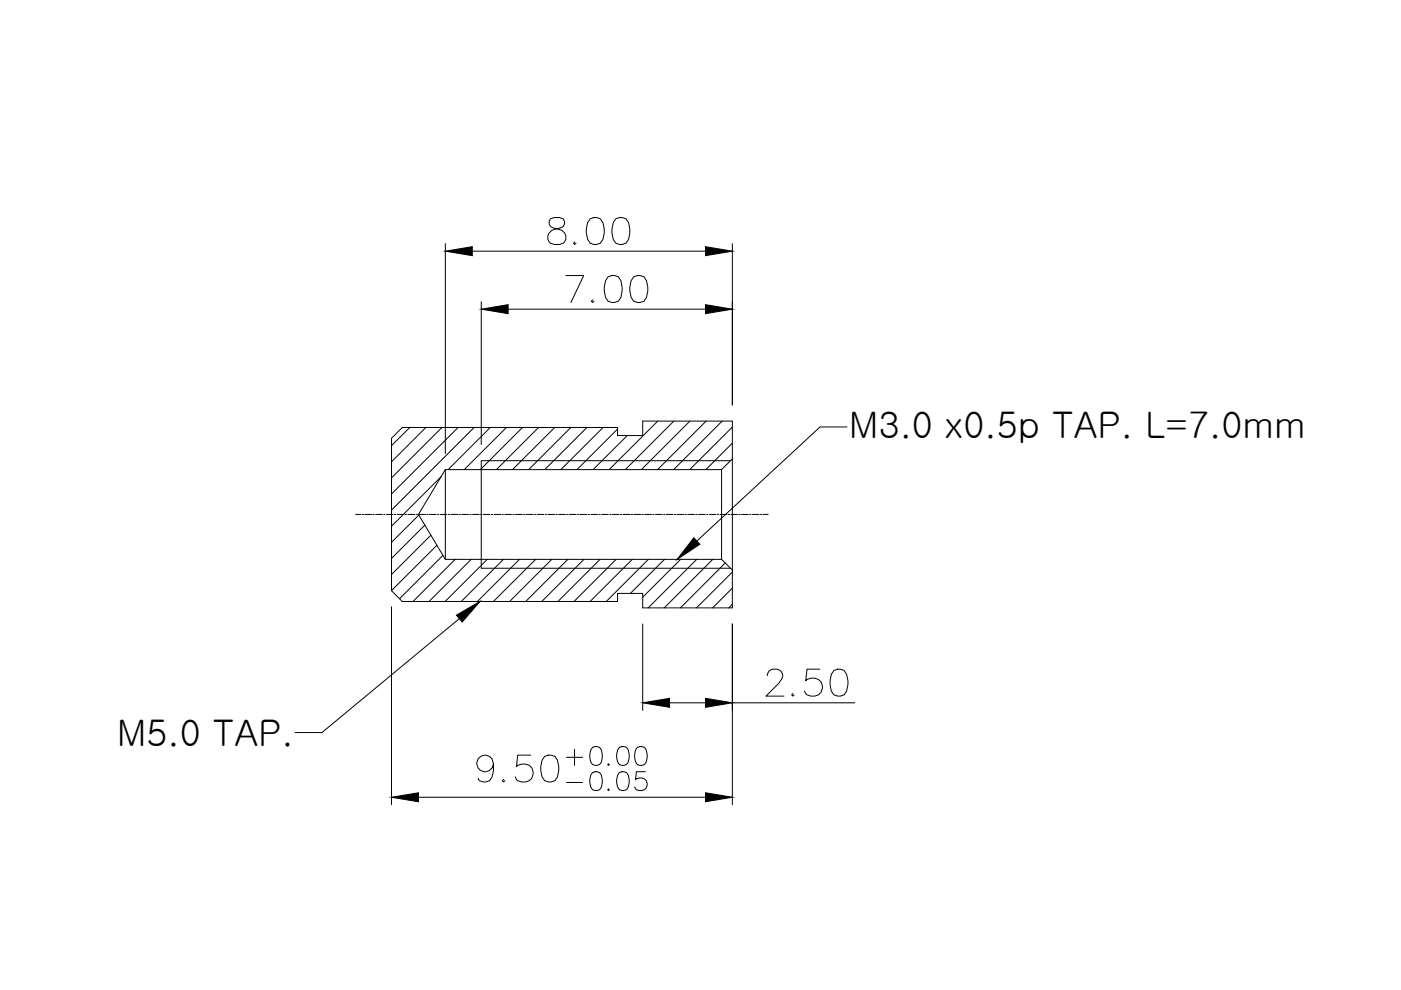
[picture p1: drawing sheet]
<svg xmlns="http://www.w3.org/2000/svg" width="297mm" height="210mm" viewBox="0 0 297 210" stroke-linecap="round" stroke-linejoin="round" font-family="sans-serif">
<defs><g id="words">
<g font-size="7.8">
<text x="180" y="92.8">M3.0 x0.5p TAP. L=7.0mm</text>
<text x="24.8" y="158.1">M5.0 TAP.</text>
</g>
</g></defs>
<!-- layer: 0 -->
<g fill="none" stroke="#000" stroke-width=".21">
<path d="M83 92.9l2.3-2.3h45.6v1.8h5.4v-3.1h19v39.6h-19v-3.1h-5.4v1.7h-45.6l-2.3-2.3zM86.9 90.6l-3.9 3.9M90.3 90.6l-7.3 7.3M93.7 90.6l-10.7 10.7M94.4 99.6v19M97.1 90.6l-14.1 14.1M100.5 90.6l-17.5 17.6M103.9 90.6l-8.9 9M107.4 90.6l-9 9M110.8 90.6l-9 9M114.2 90.6l-8.9 9M117.6 90.6l-8.9 9"/>
<path d="M121 90.6l-8.9 9M124.4 90.6l-8.9 9M127.9 90.6l-9 9M130.9 91l-8.6 8.6M133 92.4l-7.3 7.2M139.5 89.3l-10.3 10.3M142.9 89.3l-10.3 10.3M146.3 89.3l-10.3 10.3M149.7 89.3l-10.3 10.3M153 99.6v19M153.1 89.3l-10.3 10.3M154.9 97.7h-52.9v22.8h52.9"/>
<path d="M155.3 97.3l-2.3 2.3h-58.6l-5.7 9.5 5.7 9.5h58.6l2.3 2.3M155.3 90.6l-9.1 9M155.3 94l-5.6 5.6M75.4 109.1h1.1M76.8 109.1h.3M77.4 109.1h1.4M79.1 109.1h.2M79.6 109.1h1.5M81.4 109.1h.2M81.9 109.1h1.4M83.6 109.1h.3M84.2 109.1h1.4"/>
<path d="M85.9 109.1h.3M86.5 109.1h1.4M88.2 109.1h.3M88.8 109.1h1.4M88.8 109.2l-5.8 5.8M90.1 111.3l-7.1 7.1M90.5 109.1h.3M91.1 109.1h1.4M91.3 113.5l-8.3 8.3M92.6 115.6l-9.6 9.6M92.8 109.1h.2M93.3 109.1h1.5"/>
<path d="M93.5 101l-10.5 10.6M93.9 117.8l-9.2 9.1M95.1 109.1h.2M95.6 109.1h1.4M96.5 118.6l-8.9 8.9M97.3 109.1h.3M97.9 109.1h1.4M99.6 109.1h.3M99.9 118.6l-8.9 8.9M100.2 109.1h1.4M101.9 109.1h.3M102.5 109.1h1.4"/>
<path d="M103.3 118.6l-8.9 8.9M104.2 109.1h.3M104.7 109.1h1.5M106.5 109.1h.2M106.7 118.6l-8.9 8.9M107 109.1h1.5M108.7 109.1h.3M109.3 109.1h1.4M110.1 118.6l-8.9 8.9M111 109.1h.3M111.6 109.1h1.4M113.3 109.1h.3"/>
<path d="M113.6 118.6l-9 8.9M113.9 109.1h1.4M115.6 109.1h.3M116.2 109.1h1.4M117 118.6l-9 8.9M117.9 109.1h.2M118.4 109.1h1.5M120.1 109.1h.3M120.4 118.6l-8.9 8.9M120.7 109.1h1.4M122.4 109.1h.3M123 109.1h1.4"/>
<path d="M123.8 118.6l-8.9 8.9M124.7 109.1h.3M125.3 109.1h1.4M127 109.1h.3M127.2 118.6l-8.9 8.9M127.6 109.1h1.4M129.3 109.1h.3M129.9 109.1h1.4M130.6 118.6l-8.9 8.9M131.5 109.1h.3M132.1 109.1h1.5M133.8 109.1h.3"/>
<path d="M134.1 118.6l-9 8.9M134.4 109.1h1.4M136.1 109.1h.3M136.7 109.1h1.4M137.5 118.6l-9 8.9M138.4 109.1h.3M139 109.1h1.4M140.7 109.1h.3M140.9 118.6l-7.2 7.2M141.3 109.1h1.4M143 109.1h.2M143.5 109.1h1.5"/>
<path d="M144.3 118.6l-8 8M145.2 109.1h.3M145.8 109.1h1.4M147.5 109.1h.3M147.7 118.6l-10.3 10.3M148.1 109.1h1.4M149.8 109.1h.3M150.4 109.1h1.4M151.1 118.6l-10.3 10.3M152.1 109.1h.3M152.7 109.1h1.4M153.8 119.4l-9.5 9.5"/>
<path d="M154.4 109.1h.3M154.9 109.1h1.5M156.6 109.1h.3M157.2 109.1h1.5M158.9 109.1h.3M159.5 109.1h1.4M161.2 109.1h.3M161.8 109.1h1.1M155.3 121.3l-7.6 7.6M155.3 124.7l-4.2 4.2M155.3 128.1l-.8 .8"/>
</g>
<!-- layer: Construction -->
<g fill="none" stroke="#000" stroke-width=".21">
<path d="M94.4 51.7v44.5M100.1 53.3h49.5M116.7 46.4a1.16 1.16 0 0 0 .5 1.9l1.1 .3a1.64 1.64 0 0 1 1.7 1.5 1.64 1.64 0 0 1-1.4 1.7h-1.1a1.57 1.57 0 0 1-1.4-1.3 1.57 1.57 0 0 1 .9-1.6l1.9-.6a1.15 1.15 0 0 0 .5-1.9l-.8-.3h-1.1zM120 58.4h3.8l-2.8 5.7M121.9 51.3l-.3 .3 .3 .2 .2-.2M125.1 46.4a1.83 1.83 0 0 1 2.7 .8 4.7 4.7 0 0 1-.5 4.4 1.83 1.83 0 0 1-2.7-.9 4.7 4.7 0 0 1 .5-4.3zM128.9 58.7a1.86 1.86 0 0 1 2.7 .8 4.8 4.8 0 0 1-.5 4.4 1.84 1.84 0 0 1-2.7-.8 4.8 4.8 0 0 1 .5-4.4zM130.5 46.4a1.86 1.86 0 0 1 2.8 .8 4.8 4.8 0 0 1-.6 4.4 1.83 1.83 0 0 1-2.7-.9 4.7 4.7 0 0 1 .5-4.3zM134.4 58.7a1.83 1.83 0 0 1 2.7 .8 4.7 4.7 0 0 1-.6 4.4 1.86 1.86 0 0 1-2.7-.8 4.7 4.7 0 0 1 .6-4.4zM155.3 51.7v34.2M102 64v30.3M107.7 65.6h41.9"/>
<path d="M125.7 63.6l-.3 .3 .3 .2 .2-.2M179.6 90.5h-5.7l-26.1 24.2M83 128.7v41.9M97.4 131.2l-29.1 24.1h-5.8M136.3 132.3v18.3M155.3 132.3v38.3M121.8 158.9v3.4M125.6 158.5a1.3 1.3 0 0 1 1.9 .5 3.5 3.5 0 0 1-.4 3.1 1.3 1.3 0 0 1-1.9-.6 3.3 3.3 0 0 1 .4-3zM131.3 158.5a1.3 1.3 0 0 1 1.9 .5 3.3 3.3 0 0 1-.4 3.1 1.3 1.3 0 0 1-1.9-.6 3.3 3.3 0 0 1 .4-3zM135.1 158.5a1.3 1.3 0 0 1 1.9 .5 3.3 3.3 0 0 1-.4 3.1 1.3 1.3 0 0 1-1.9-.6 3.3 3.3 0 0 1 .4-3zM142 149h7.6M155.3 149h25.9"/>
<path d="M162.7 143.3a1.45 1.45 0 0 1 1.1-1.4h1a1.4 1.4 0 0 1 .9 2.2l-.6 .8-2.7 2.7h3.8M168.1 147l-.3 .3 .3 .3 .3-.3M173.8 141.9h-2.7l-.3 2.4a2.03 2.03 0 0 1 3 0 2.03 2.03 0 0 1-.3 3 2.08 2.08 0 0 1-2.9-.8M176.8 142.2a1.83 1.83 0 0 1 2.7 .8 4.7 4.7 0 0 1-.5 4.3 1.87 1.87 0 0 1-2.8-.8 4.9 4.9 0 0 1 .6-4.3zM88.7 169h60.9M104.6 162a1.77 1.77 0 0 1-2.4 1.5 1.77 1.77 0 0 1-.7-2.8 1.77 1.77 0 0 1 2.8 .2 5.1 5.1 0 0 1-.5 4.6l-.8 .3h-.6l-.8-.3-.2-.5M106.8 165.3l-.3 .2 .3 .3 .3-.3M112.5 160.1h-2.7l-.3 2.4a2.03 2.03 0 0 1 3 0 2.03 2.03 0 0 1-.3 3 2.33 2.33 0 0 1-2.7-.2l-.3-.6M115.5 160.4a1.84 1.84 0 0 1 2.7 .8 4.7 4.7 0 0 1-.5 4.3 1.86 1.86 0 0 1-2.8-.8 4.6 4.6 0 0 1 .6-4.3zM120.1 160.6h3.4M120.1 165.9h3.4M125.6 163.8a1.3 1.3 0 0 1 1.9 .6 3.5 3.5 0 0 1-.4 3 1.3 1.3 0 0 1-1.9-.5 3.3 3.3 0 0 1 .4-3.1z"/>
<path d="M129 161.9l-.2 .2 .2 .2 .2-.2M129 167.2l-.2 .2 .2 .2 .2-.2M131.3 163.8a1.3 1.3 0 0 1 1.9 .6 3.3 3.3 0 0 1-.4 3 1.3 1.3 0 0 1-1.9-.5 3.3 3.3 0 0 1 .4-3.1zM136.8 163.6h-1.9l-.2 1.7a1.41 1.41 0 0 1 2.2 0 1.41 1.41 0 0 1-.3 2.1 1.41 1.41 0 0 1-2.1-.5"/>
</g>
<path d="M94.4 53.3l5.7-1v1.9zM149.6 52.3l5.7 1-5.7 .9zM102 65.6l5.7-1v1.9zM149.6 64.6l5.7 1-5.7 .9zM147.1 114l1.3 1.4-4.8 3.2zM96.8 130.4l5-2.9-3.8 4.4zM136.3 149l5.7-.9v1.9zM149.6 148.1l5.7 .9-5.7 1zM83 169l5.7-.9v1.9zM149.6 168.1l5.7 .9-5.7 1z" fill="#000" stroke="#000" stroke-width=".21"/>
<use href="#words"/>
</svg>
